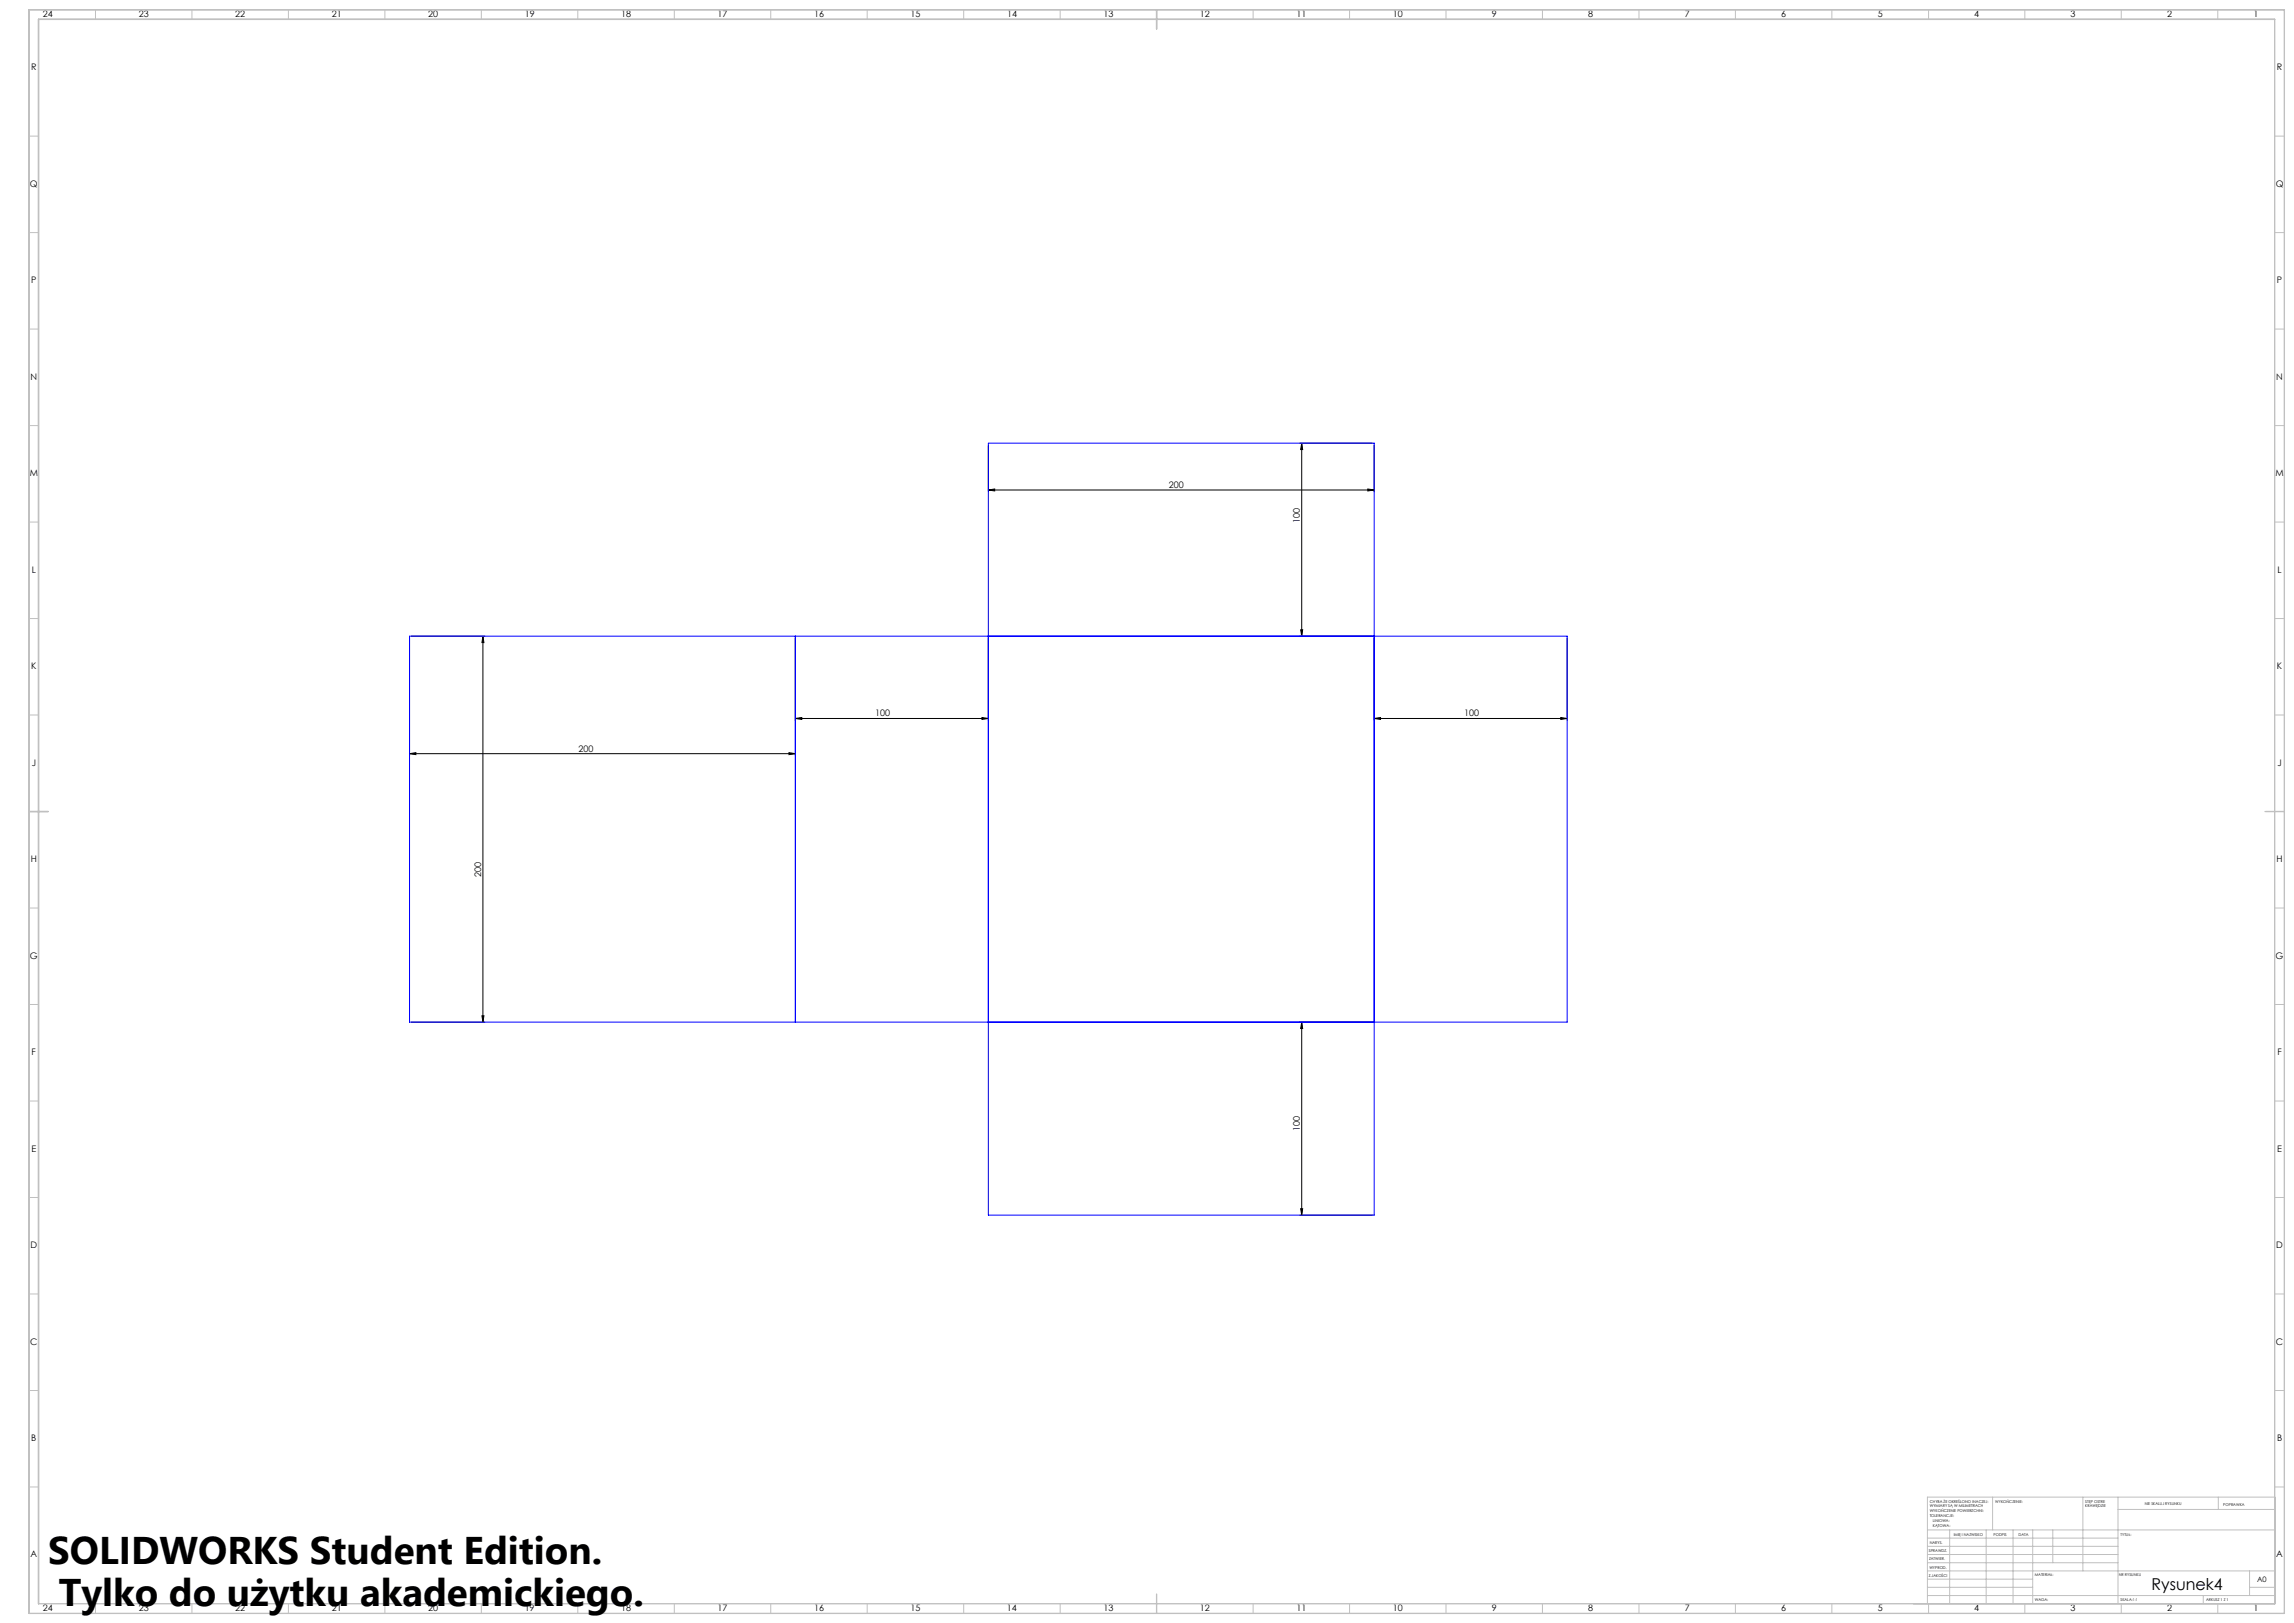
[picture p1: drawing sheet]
<svg xmlns="http://www.w3.org/2000/svg" width="1189mm" height="841mm" viewBox="0 0 1189 841" stroke-linecap="round" stroke-linejoin="round" font-family="sans-serif">
<defs><g id="words">
<g font-size="20">
<text x="25" y="811">SOLIDWORKS Student Edition.</text>
<text x="31" y="832">Tylko do użytku akademickiego.</text>
</g>
<text font-size="8.5" x="1115" y="824">Rysunek4</text>
<g font-size="4.7">
<text x="22" y="9">24</text>
<text x="72" y="9">23</text>
<text x="122" y="9">22</text>
<text x="172" y="9">21</text>
<text x="222" y="9">20</text>
<text x="272" y="9">19</text>
<text x="322" y="9">18</text>
<text x="372" y="9">17</text>
<text x="422" y="9">16</text>
<text x="472" y="9">15</text>
<text x="522" y="9">14</text>
<text x="572" y="9">13</text>
<text x="622" y="9">12</text>
<text x="672" y="9">11</text>
<text x="722" y="9">10</text>
<text x="773" y="9">9</text>
<text x="823" y="9">8</text>
<text x="873" y="9">7</text>
<text x="923" y="9">6</text>
<text x="973" y="9">5</text>
<text x="1023" y="9">4</text>
<text x="1073" y="9">3</text>
<text x="1123" y="9">2</text>
<text x="1168" y="9">1</text>
<text x="16" y="37">R</text>
<text x="1180" y="37">R</text>
<text x="16" y="97">Q</text>
<text x="1179" y="97">Q</text>
<text x="16" y="147">P</text>
<text x="1180" y="147">P</text>
<text x="16" y="197">N</text>
<text x="1180" y="197">N</text>
<text x="15" y="247">M</text>
<text x="1179" y="247">M</text>
<text x="606" y="253">200</text>
<text x="674" y="271" transform="rotate(-90 674 271)">100</text>
<text x="16" y="297">L</text>
<text x="1180" y="297">L</text>
<text x="16" y="347">K</text>
<text x="1180" y="347">K</text>
<text x="454" y="371">100</text>
<text x="759" y="371">100</text>
<text x="300" y="389">200</text>
<text x="16" y="397">J</text>
<text x="1180" y="397">J</text>
<text x="16" y="447">H</text>
<text x="1180" y="447">H</text>
<text x="249" y="454" transform="rotate(-90 249 454)">200</text>
<text x="16" y="497">G</text>
<text x="1179" y="497">G</text>
<text x="16" y="547">F</text>
<text x="1180" y="547">F</text>
<text x="674" y="586" transform="rotate(-90 674 586)">100</text>
<text x="16" y="597">E</text>
<text x="1180" y="597">E</text>
<text x="16" y="647">D</text>
<text x="1180" y="647">D</text>
<text x="16" y="697">C</text>
<text x="1180" y="697">C</text>
<text x="16" y="747">B</text>
<text x="1180" y="747">B</text>
<text x="16" y="807">A</text>
<text x="1180" y="807">A</text>
<text x="22" y="835">24</text>
<text x="72" y="835">23</text>
<text x="122" y="835">22</text>
<text x="172" y="835">21</text>
<text x="222" y="835">20</text>
<text x="272" y="835">19</text>
<text x="322" y="835">18</text>
<text x="372" y="835">17</text>
<text x="422" y="835">16</text>
<text x="472" y="835">15</text>
<text x="522" y="835">14</text>
<text x="572" y="835">13</text>
<text x="622" y="835">12</text>
<text x="672" y="835">11</text>
<text x="722" y="835">10</text>
<text x="773" y="835">9</text>
<text x="823" y="835">8</text>
<text x="873" y="835">7</text>
<text x="923" y="835">6</text>
<text x="973" y="835">5</text>
<text x="1023" y="835">4</text>
<text x="1073" y="835">3</text>
<text x="1123" y="835">2</text>
<text x="1168" y="835">1</text>
</g>
<text font-size="3.9" x="1170" y="820">A0</text>
<g font-size="2">
<text x="1000" y="779">CHYBA ŻE OKREŚLONO INACZEJ:</text>
<text x="1034" y="779">WYKOŃCZENIE:</text>
<text x="1081" y="779">STĘP OSTRE</text>
<text x="1112" y="780">NIE SKALUJ RYSUNKU</text>
<text x="1000" y="781">WYMIARY SĄ W MILIMETRACH</text>
<text x="1000" y="784">WYKOŃCZENIE POWIERZCHNI:</text>
<text x="1081" y="781">KRAWĘDZIE</text>
<text x="1152" y="780">POPRAWKA</text>
<text x="1000" y="786">TOLERANCJE:</text>
<text x="1002" y="789">LINIOWA:</text>
<text x="1002" y="791">KĄTOWA:</text>
<text x="1013" y="796">IMIĘ I NAZWISKO</text>
<text x="1033" y="796">PODPIS</text>
<text x="1046" y="796">DATA</text>
<text x="1099" y="796">TYTUŁ:</text>
<text x="1000" y="800">NARYS.</text>
<text x="1000" y="804">SPRAWDZ.</text>
<text x="1000" y="808">ZATWIER.</text>
<text x="1000" y="813">WYPROD.</text>
<text x="1000" y="817">Z.JAKOŚCI</text>
<text x="1055" y="817">MATERIAŁ:</text>
<text x="1098" y="817">NR RYSUNKU</text>
<text x="1055" y="830">WAGA:</text>
<text x="1099" y="830">SKALA:1:1</text>
<text x="1143" y="830">ARKUSZ 1 Z 1</text>
</g>
</g></defs>
<g fill="none" stroke="#000" stroke-width=".52">
<path d="M512 231v24M674 230h37M675 230v100M675 230v3h-1zM712 231v24M512 254l4-1v1zM512 254h200M709 253l3 1h-3zM212 331v61M213 330h38M250 330v200M250 330l1 3h-1z"/>
<path d="M412 331v61M512 331v42M674 330h37M674 326h1v4zM712 331v42M812 331v42M412 372h4v1zM412 372h100M509 372h3l-3 1zM712 372h4v1zM712 372h100M809 372h3l-3 1z"/>
<path d="M212 391l4-1v1zM212 391h200M409 390l3 1h-3zM213 530h38M250 526h1l-1 4zM674 530h37M675 530v100M675 530v3h-1zM674 630h37M674 626h1v4z"/>
</g>
<g fill="none" stroke="#c0c0c0" stroke-width=".52">
<path d="M49 5v5M99 5v5M149 5v5M199 5v5M249 5v5M299 5v5M349 5v5M399 5v5M449 5v5M499 5v5M549 5v5M649 5v5"/>
<path d="M699 5v5M749 5v5M799 5v5M849 5v5M899 5v5M949 5v5M1000 5v5M1049 5v5M1099 5v5M1149 5v5M15 71h5M1179 71h5"/>
<path d="M15 121h5M1179 121h5M15 171h5M1179 171h5M15 221h5M1179 221h5M15 271h5M1179 271h5M15 321h5M1179 321h5M15 371h5M1179 371h5"/>
<path d="M15 471h5M1179 471h5M15 521h5M1179 521h5M15 571h5M1179 571h5M15 621h5M1179 621h5M15 671h5M1179 671h5M15 721h5M1179 721h5"/>
<path d="M15 771h5M1033 776v17M1080 776v38M1098 776v55M1150 776v6M1179 771h5M1179 776h-180v55M999 793h180M999 797h99M1011 793v38M1029 793v38M1043 793v38"/>
<path d="M1054 793v38M1064 793v17M1098 782h81M999 810h99M999 806h99M999 801h99M999 818h55M999 814h180M1166 814v13M49 831v5M99 831v5M149 831v5"/>
<path d="M199 831v5M249 831v5M299 831v5M349 831v5M399 831v5M449 831v5M499 831v5M549 831v5M649 831v5M699 831v5M749 831v5M799 831v5"/>
<path d="M849 831v5M899 831v5M949 831v5M999 827h180M999 823h55M1000 831v5M1049 831v5M1099 831v5M1142 827v4M1149 831v5M1166 823h13"/>
</g>
<path d="M15 5h1169v831h-1169zM20 10h1159v821h-1159zM599 5v10M15 421h10M1174 421h10M599 826v10" fill="none" stroke="#c0c0c0" stroke-width=".7"/>
<path d="M512 230h200v400h-200zM212 330h600v200h-600zM412 330v200" fill="none" stroke="#00f" stroke-width=".52"/>
<g fill="#000">
<path d="M512 254l4-1v1zM709 253l3 1h-3zM712 372h4v1zM809 372h3l-3 1zM412 372h4v1zM509 372h3l-3 1zM212 391l4-1v1zM409 390l3 1h-3z"/>
<path d="M250 330l1 3h-1zM250 526h1l-1 4zM675 530v3h-1zM674 626h1v4z"/>
<path d="M674 326h1v4zM675 230v3h-1z"/>
</g>
<use href="#words"/>
</svg>
